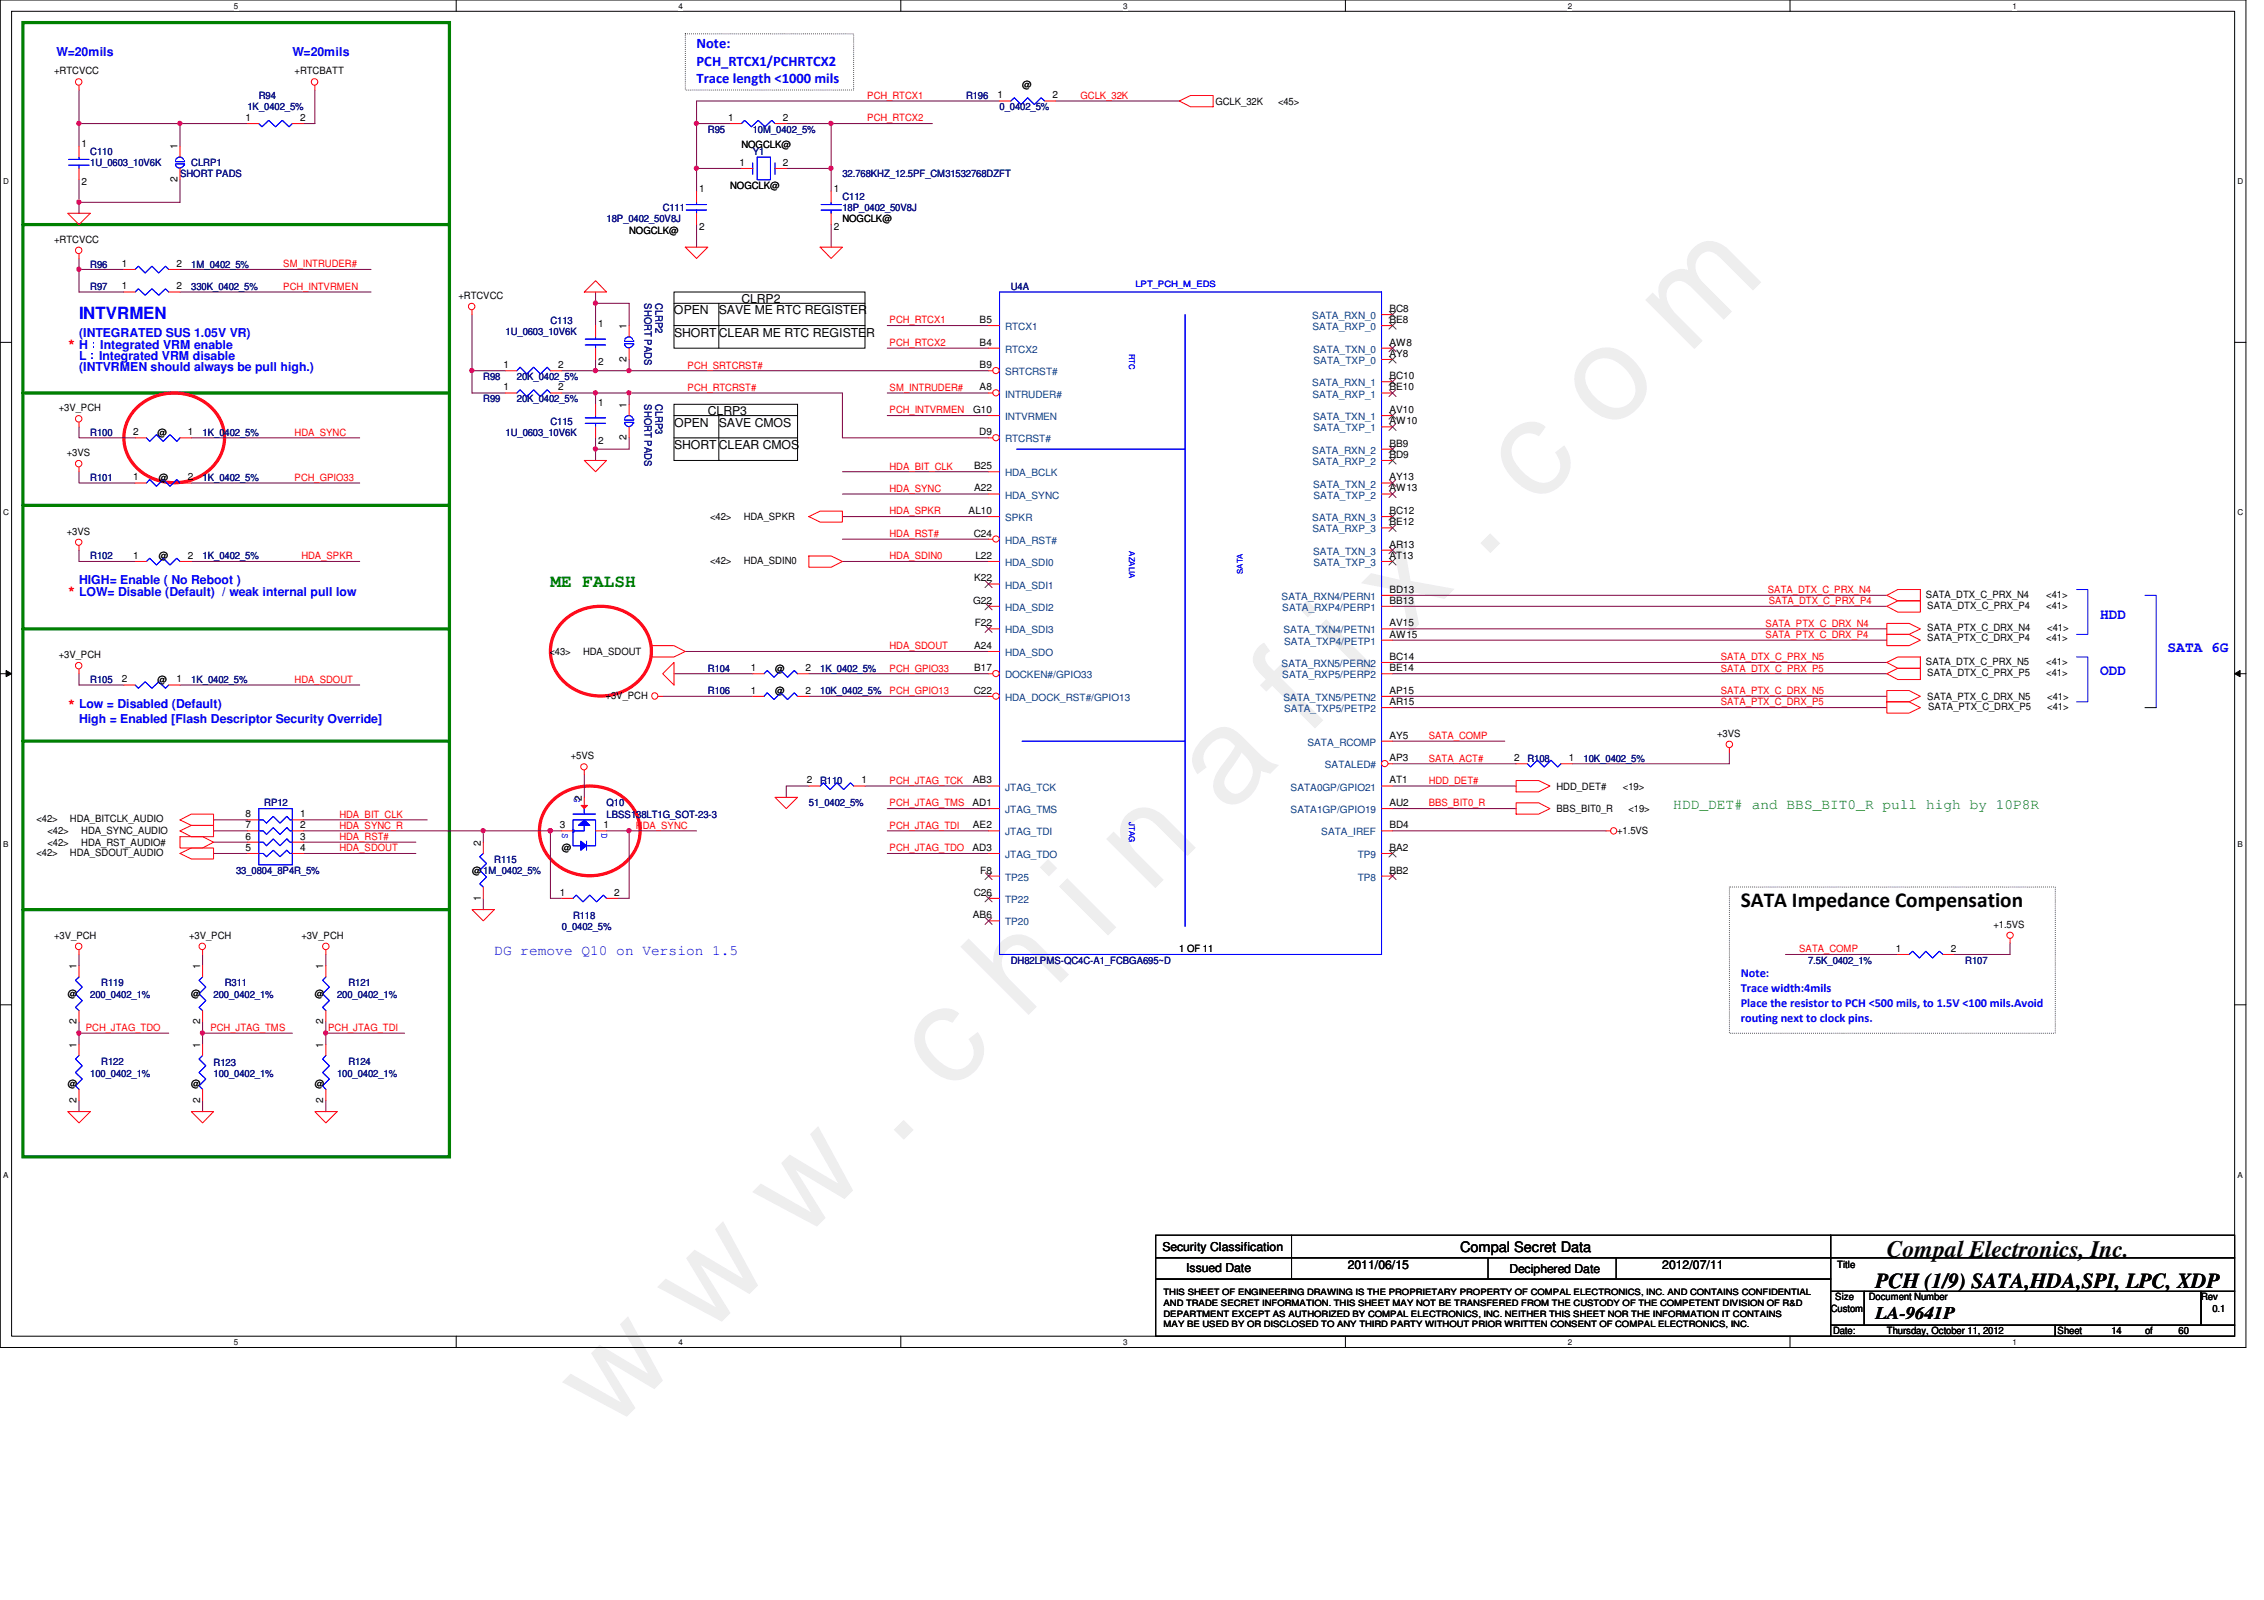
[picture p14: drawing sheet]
<svg xmlns="http://www.w3.org/2000/svg" width="297mm" height="210mm" viewBox="0 0 297 210" stroke-linecap="round" stroke-linejoin="round" font-family="sans-serif">
<defs><g id="words">
<text font-size="17.6" fill="#f0f" x="80.1" y="188" transform="rotate(-45 80.1 188)">w w w . c h i n a f i x . c o m</text>
<text font-size="3.1" x="247.6" y="164.8">Compal Electronics, Inc.</text>
<g font-size="2.8">
<text x="228.4" y="119">SATA Impedance Compensation</text>
<text x="246.1" y="169">PCH (1/9) SATA,HDA,SPI, LPC, XDP</text>
</g>
<text font-size="2.3" fill="#008000" x="72.2" y="77">ME FALSH</text>
<text font-size="2.3" x="246.1" y="173">LA-9641P</text>
<text font-size="2.2" fill="#00f" x="10.4" y="41.9">INTVRMEN</text>
<g font-size="1.9" fill="#00f">
<text x="91.4" y="6.3">Note:</text>
<text x="91.4" y="8.6">PCH_RTCX1/PCHRTCX2</text>
<text x="91.4" y="10.9">Trace length &lt;1000 mils</text>
<text x="275.5" y="81.2">HDD</text>
<text x="275.5" y="88.5">ODD</text>
<text x="284.4" y="85.6">SATA 6G</text>
<text x="64.9" y="125.2">DG remove Q10 on Version 1.5</text>
</g>
<text font-size="1.9" fill="#008000" x="219.5" y="106.1">HDD_DET# and BBS_BIT0_R pull high by 10P8R</text>
<text font-size="1.9" x="191.6" y="164.2">Compal Secret Data</text>
<g font-size="1.6" fill="#00f">
<text x="7.4" y="7.4">W=20mils</text>
<text x="38.4" y="7.4">W=20mils</text>
<text x="10.4" y="47.2">L：Integrated VRM disable</text>
<text x="10.4" y="44.2">(INTEGRATED SUS 1.05V VR)</text>
<text x="10.4" y="48.7">(INTVRMEN should always be pull high.)</text>
<text x="10.4" y="76.7">HIGH= Enable ( No Reboot )</text>
<text x="10.4" y="94.8">High = Enabled [Flash Descriptor Security Override]</text>
<text x="228.4" y="128.2">Note:</text>
<text x="228.4" y="130.2">Trace width:4mils</text>
<text x="228.4" y="132.1">Place the resistor to PCH &lt;500 mils, to 1.5V &lt;100 mils.Avoid</text>
<text x="228.4" y="134.1">routing next to clock pins.</text>
</g>
<g font-size="1.6">
<text x="88.4" y="41.2">OPEN</text>
<text x="94.3" y="41.2">SAVE ME RTC REGISTER</text>
<text x="97.3" y="39.8">CLRP2</text>
<text x="88.4" y="44.2">SHORT CLEAR ME RTC REGISTER</text>
<text x="88.4" y="56">OPEN</text>
<text x="88.4" y="58.9">SHORT CLEAR CMOS</text>
<text x="92.9" y="54.5">CLRP3</text>
<text x="94.3" y="56">SAVE CMOS</text>
<text x="152.5" y="164.1">Security Classification</text>
<text x="155.6" y="166.9">Issued Date</text>
<text x="176.8" y="166.5">2011/06/15</text>
<text x="198" y="167">Deciphered Date</text>
<text x="218.1" y="166.5">2012/07/11</text>
</g>
<g font-size="1.6" fill="#f00">
<text x="8.9" y="45.6">* H：Integrated VRM enable</text>
<text x="8.9" y="78">* LOW= Disable (Default) / weak internal pull low</text>
<text x="8.9" y="92.7">* Low = Disabled (Default)</text>
</g>
<g font-size="1.3">
<text x="7.1" y="9.7">+RTCVCC</text>
<text x="38.6" y="9.7">+RTCBATT</text>
<text x="134.1" y="11.5">@</text>
<text x="32.2" y="15.9">1</text>
<text x="39.4" y="15.9">2</text>
<text x="95.5" y="15.9">1</text>
<text x="102.7" y="15.9">2</text>
<text x="130.9" y="12.9">1</text>
<text x="138.1" y="12.9">2</text>
<text x="159.5" y="13.7">GCLK_32K</text>
<text x="167.7" y="13.7">&lt;45&gt;</text>
<text x="10.7" y="19.3">1</text>
<text x="23.3" y="23.9" transform="rotate(-90 23.3 23.9)">2</text>
<text x="23.3" y="19.6" transform="rotate(-90 23.3 19.6)">1</text>
<text x="97" y="21.8">1</text>
<text x="97.3" y="19.5">NOGCLK@</text>
<text x="102.7" y="21.8">2</text>
<text x="10.7" y="24.3">2</text>
<text x="91.7" y="25.2">1</text>
<text x="95.8" y="24.8">NOGCLK@</text>
<text x="109.4" y="25.2">1</text>
<text x="110.5" y="29.2">NOGCLK@</text>
<text x="7.1" y="31.8">+RTCVCC</text>
<text x="16" y="35">1</text>
<text x="23.2" y="35">2</text>
<text x="82.5" y="30.6">NOGCLK@</text>
<text x="91.7" y="30.2">2</text>
<text x="109.4" y="30.2">2</text>
<text x="16" y="38">1</text>
<text x="23.2" y="38">2</text>
<text x="60.2" y="39.2">+RTCVCC</text>
<text x="182.3" y="40.9">BC8</text>
<text x="78.5" y="42.9">1</text>
<text x="78.5" y="47.9">2</text>
<text x="82.2" y="47.5" transform="rotate(-90 82.2 47.5)">2</text>
<text x="82.2" y="43.2" transform="rotate(-90 82.2 43.2)">1</text>
<text x="128.5" y="42.4">B5</text>
<text x="128.5" y="45.3">B4</text>
<text x="182.3" y="46.8">AY8</text>
<text x="182.3" y="45.3">AW8</text>
<text x="182.3" y="42.4">BE8</text>
<text x="7.7" y="53.9">+3V_PCH</text>
<text x="66.1" y="51.2">1</text>
<text x="66.1" y="48.3">1</text>
<text x="73.2" y="51.2">2</text>
<text x="73.2" y="48.3">2</text>
<text x="78.5" y="53.2">1</text>
<text x="82.2" y="53.5" transform="rotate(-90 82.2 53.5)">1</text>
<text x="128.5" y="51.2">A8</text>
<text x="128.5" y="48.3">B9</text>
<text x="182.3" y="51.2">BE10</text>
<text x="182.3" y="49.7">BC10</text>
<text x="8.8" y="59.8">+3VS</text>
<text x="17.5" y="57.1">2</text>
<text x="20.7" y="57.2">@</text>
<text x="24.6" y="57.1">1</text>
<text x="78.5" y="58.2">2</text>
<text x="82.2" y="57.8" transform="rotate(-90 82.2 57.8)">2</text>
<text x="127.7" y="54.2">G10</text>
<text x="128.5" y="57.1">D9</text>
<text x="182.3" y="55.7">AW10</text>
<text x="182.3" y="54.2">AV10</text>
<text x="182.3" y="58.6">BB9</text>
<text x="17.5" y="63">1</text>
<text x="20.8" y="63.1">@</text>
<text x="24.6" y="63">2</text>
<text x="127.8" y="64.5">A22</text>
<text x="127.8" y="61.6">B25</text>
<text x="182.3" y="64.5">AW13</text>
<text x="182.3" y="63">AY13</text>
<text x="182.3" y="60.1">BD9</text>
<text x="8.8" y="70.1">+3VS</text>
<text x="93.2" y="68.2">&lt;42&gt;</text>
<text x="97.6" y="68.2">HDA_SPKR</text>
<text x="127.1" y="67.4">AL10</text>
<text x="127.8" y="70.4">C24</text>
<text x="182.3" y="71.8">AR13</text>
<text x="182.3" y="68.9">BE12</text>
<text x="182.3" y="67.4">BC12</text>
<text x="17.5" y="73.3">1</text>
<text x="20.8" y="73.4">@</text>
<text x="24.6" y="73.3">2</text>
<text x="93.2" y="74">&lt;42&gt;</text>
<text x="97.6" y="74">HDA_SDIN0</text>
<text x="127.8" y="76.3">K22</text>
<text x="128" y="73.3">L22</text>
<text x="182.3" y="77.8">BD13</text>
<text x="182.3" y="73.3">AT13</text>
<text x="127.7" y="79.2">G22</text>
<text x="127.9" y="82.2">F22</text>
<text x="182.3" y="79.2">BB13</text>
<text x="182.3" y="83.7">AW15</text>
<text x="182.3" y="82.2">AV15</text>
<text x="252.7" y="78.4">SATA_DTX_C_PRX_N4</text>
<text x="252.9" y="79.9">SATA_DTX_C_PRX_P4</text>
<text x="252.9" y="82.8">SATA_PTX_C_DRX_N4</text>
<text x="268.5" y="79.9">&lt;41&gt;</text>
<text x="268.5" y="78.4">&lt;41&gt;</text>
<text x="268.6" y="82.8">&lt;41&gt;</text>
<text x="7.7" y="86.4">+3V_PCH</text>
<text x="16" y="89.5">2</text>
<text x="20.7" y="89.6">@</text>
<text x="23.2" y="89.5">1</text>
<text x="72.1" y="85.9">&lt;43&gt;</text>
<text x="76.5" y="85.9">HDA_SDOUT</text>
<text x="98.5" y="88.1">1</text>
<text x="101.7" y="88.1">@</text>
<text x="105.7" y="88.1">2</text>
<text x="127.8" y="85.1">A24</text>
<text x="127.8" y="88.1">B17</text>
<text x="182.3" y="88.1">BE14</text>
<text x="182.3" y="86.6">BC14</text>
<text x="252.7" y="87.2">SATA_DTX_C_PRX_N5</text>
<text x="252.9" y="88.7">SATA_DTX_C_PRX_P5</text>
<text x="252.9" y="84.1">SATA_PTX_C_DRX_P4</text>
<text x="268.5" y="88.7">&lt;41&gt;</text>
<text x="268.5" y="84.1">&lt;41&gt;</text>
<text x="268.5" y="87.2">&lt;41&gt;</text>
<text x="79.5" y="91.7">+3V_PCH</text>
<text x="98.5" y="91">1</text>
<text x="101.7" y="91.1">@</text>
<text x="105.7" y="91">2</text>
<text x="127.8" y="91">C22</text>
<text x="182.3" y="92.5">AR15</text>
<text x="182.3" y="91">AP15</text>
<text x="252.9" y="91.8">SATA_PTX_C_DRX_N5</text>
<text x="253" y="93.1">SATA_PTX_C_DRX_P5</text>
<text x="268.6" y="93.1">&lt;41&gt;</text>
<text x="268.6" y="91.8">&lt;41&gt;</text>
<text x="74.9" y="99.6">+5VS</text>
<text x="182.3" y="96.9">AY5</text>
<text x="182.3" y="99.9">AP3</text>
<text x="198.7" y="99.9">2</text>
<text x="205.8" y="99.9">1</text>
<text x="225.3" y="96.6">+3VS</text>
<text x="4.8" y="107.9">&lt;42&gt;</text>
<text x="9.2" y="107.9">HDA_BITCLK_AUDIO</text>
<text x="32.2" y="107.2">8</text>
<text x="39.4" y="107.2">1</text>
<text x="76.3" y="105.1" transform="rotate(-90 76.3 105.1)">2</text>
<text x="105.9" y="102.8">2</text>
<text x="113" y="102.8">1</text>
<text x="127.6" y="105.7">AD1</text>
<text x="127.6" y="102.8">AB3</text>
<text x="182.3" y="102.8">AT1</text>
<text x="182.3" y="105.7">AU2</text>
<text x="204.2" y="103.6">HDD_DET#</text>
<text x="204.2" y="106.5">BBS_BIT0_R</text>
<text x="212.9" y="103.6">&lt;19&gt;</text>
<text x="213.7" y="106.5">&lt;19&gt;</text>
<text x="4.8" y="112.3">&lt;42&gt;</text>
<text x="6.2" y="109.3">&lt;42&gt;</text>
<text x="6.2" y="111">&lt;42&gt;</text>
<text x="9.2" y="112.3">HDA_SDOUT_AUDIO</text>
<text x="10.7" y="109.3">HDA_SYNC_AUDIO</text>
<text x="10.7" y="111">HDA_RST_AUDIO#</text>
<text x="32.2" y="108.7">7</text>
<text x="32.2" y="110.2">6</text>
<text x="32.2" y="111.6">5</text>
<text x="39.4" y="108.7">2</text>
<text x="39.4" y="110.2">3</text>
<text x="39.4" y="111.6">4</text>
<text x="63.1" y="111" transform="rotate(-90 63.1 111)">2</text>
<text x="73.4" y="108.7">3</text>
<text x="73.7" y="111.7">@</text>
<text x="79.2" y="108.7">1</text>
<text x="127.6" y="111.6">AD3</text>
<text x="127.6" y="108.7">AE2</text>
<text x="182.3" y="108.7">BD4</text>
<text x="182.3" y="111.6">BA2</text>
<text x="212.2" y="109.3">+1.5VS</text>
<text x="61.9" y="114.6">@1M_0402_5%</text>
<text x="63.1" y="118.2" transform="rotate(-90 63.1 118.2)">1</text>
<text x="73.4" y="117.5">1</text>
<text x="80.6" y="117.5">2</text>
<text x="127.8" y="117.5">C26</text>
<text x="128.6" y="114.6">F8</text>
<text x="182.3" y="114.6">BB2</text>
<text x="7.1" y="123.2">+3V_PCH</text>
<text x="24.8" y="123.2">+3V_PCH</text>
<text x="39.5" y="123.2">+3V_PCH</text>
<text x="127.6" y="120.5">AB6</text>
<text x="154.7" y="124.9">1 OF 11</text>
<text x="248.7" y="124.9">1</text>
<text x="255.9" y="124.9">2</text>
<text x="261.5" y="121.7">+1.5VS</text>
<text x="8.9" y="130.9">@</text>
<text x="10" y="127.2" transform="rotate(-90 10 127.2)">1</text>
<text x="25.1" y="130.9">@</text>
<text x="26.2" y="127.2" transform="rotate(-90 26.2 127.2)">1</text>
<text x="41.3" y="130.9">@</text>
<text x="42.4" y="127.2" transform="rotate(-90 42.4 127.2)">1</text>
<text x="10" y="137.5" transform="rotate(-90 10 137.5)">1</text>
<text x="10" y="134.4" transform="rotate(-90 10 134.4)">2</text>
<text x="26.2" y="137.5" transform="rotate(-90 26.2 137.5)">1</text>
<text x="26.2" y="134.4" transform="rotate(-90 26.2 134.4)">2</text>
<text x="42.4" y="137.5" transform="rotate(-90 42.4 137.5)">1</text>
<text x="42.4" y="134.4" transform="rotate(-90 42.4 134.4)">2</text>
<text x="8.9" y="142.6">@</text>
<text x="25.1" y="142.6">@</text>
<text x="41.3" y="142.6">@</text>
<text x="10" y="144.7" transform="rotate(-90 10 144.7)">2</text>
<text x="26.2" y="144.7" transform="rotate(-90 26.2 144.7)">2</text>
<text x="42.4" y="144.7" transform="rotate(-90 42.4 144.7)">2</text>
<text x="241" y="166.3">Title</text>
<text x="240.2" y="172.1">Custom</text>
<text x="240.8" y="170.6">Size</text>
<text x="245.2" y="170.6">Document Number</text>
<text x="288.8" y="170.6">Rev</text>
<text x="290.3" y="172.1">0.1</text>
<text x="240.5" y="175">Date:</text>
<text x="247.6" y="175">Thursday, October 11, 2012</text>
<text x="270" y="175">Sheet</text>
<text x="277" y="175">14</text>
<text x="281.4" y="175">of</text>
<text x="285.8" y="175">60</text>
</g>
<g font-size="1.3" fill="#000080">
<text x="32.5" y="14.4">1K_0402_5%</text>
<text x="33.9" y="13">R94</text>
<text x="92.9" y="17.4">R95</text>
<text x="98.8" y="17.4">10M_0402_5%</text>
<text x="126.7" y="13">R196</text>
<text x="131.1" y="14.4">0_0402_5%</text>
<text x="11.9" y="20.4">C110</text>
<text x="11.9" y="21.8">1U_0603_10V6K</text>
<text x="23.6" y="23.3">SHORT PADS</text>
<text x="25.1" y="21.8">CLRP1</text>
<text x="98.8" y="20.4">Y1</text>
<text x="110.5" y="23.3">32.768KHZ_12.5PF_CM31532768DZFT</text>
<text x="79.6" y="29.2">18P_0402_50V8J</text>
<text x="86.9" y="27.7">C111</text>
<text x="110.5" y="26.2">C112</text>
<text x="110.5" y="27.7">18P_0402_50V8J</text>
<text x="11.9" y="35.1">R96</text>
<text x="25.1" y="35.1">1M_0402_5%</text>
<text x="11.9" y="38">R97</text>
<text x="25.1" y="38">330K_0402_5%</text>
<text x="84.6" y="39.8" transform="rotate(90 84.6 39.8)">SHORT PADS</text>
<text x="86" y="39.8" transform="rotate(90 86 39.8)">CLRP2</text>
<text x="132.6" y="38">U4A</text>
<text x="66.3" y="43.9">1U_0603_10V6K</text>
<text x="72.2" y="42.5">C113</text>
<text x="63.4" y="52.7">R99</text>
<text x="63.4" y="49.8">R98</text>
<text x="67.8" y="52.7">20K_0402_5%</text>
<text x="67.8" y="49.8">20K_0402_5%</text>
<text x="84.6" y="53" transform="rotate(90 84.6 53)">SHORT PADS</text>
<text x="86" y="53" transform="rotate(90 86 53)">CLRP3</text>
<text x="11.9" y="57.2">R100</text>
<text x="26.6" y="57.2">1K_0402_5%</text>
<text x="66.3" y="57.2">1U_0603_10V6K</text>
<text x="72.2" y="55.7">C115</text>
<text x="11.9" y="63.1">R101</text>
<text x="26.6" y="63.1">1K_0402_5%</text>
<text x="11.9" y="73.4">R102</text>
<text x="26.6" y="73.4">1K_0402_5%</text>
<text x="11.9" y="89.6">R105</text>
<text x="25.1" y="89.6">1K_0402_5%</text>
<text x="92.9" y="88.1">R104</text>
<text x="107.6" y="88.1">1K_0402_5%</text>
<text x="92.9" y="91.1">R106</text>
<text x="107.6" y="91.1">10K_0402_5%</text>
<text x="200.4" y="99.9">R108</text>
<text x="207.8" y="99.9">10K_0402_5%</text>
<text x="34.7" y="105.8">RP12</text>
<text x="79.6" y="105.8">Q10</text>
<text x="79.6" y="107.3">LBSS138LT1G_SOT-23-3</text>
<text x="106.1" y="105.8">51_0402_5%</text>
<text x="107.6" y="102.8">R110</text>
<text x="64.9" y="113.2">R115</text>
<text x="31" y="114.6">33_0804_8P4R_5%</text>
<text x="73.7" y="122">0_0402_5%</text>
<text x="75.2" y="120.5">R118</text>
<text x="11.8" y="131">200_0402_1%</text>
<text x="13.3" y="129.4">R119</text>
<text x="28" y="131">200_0402_1%</text>
<text x="29.5" y="129.4">R311</text>
<text x="44.2" y="131">200_0402_1%</text>
<text x="45.7" y="129.4">R121</text>
<text x="132.6" y="126.4">DH82LPMS-QC4C-A1_FCBGA695~D</text>
<text x="237.2" y="126.4">7.5K_0402_1%</text>
<text x="257.8" y="126.4">R107</text>
<text x="11.8" y="141.3">100_0402_1%</text>
<text x="13.3" y="139.7">R122</text>
<text x="28" y="139.8">R123</text>
<text x="28" y="141.3">100_0402_1%</text>
<text x="44.2" y="141.3">100_0402_1%</text>
<text x="45.7" y="139.7">R124</text>
</g>
<g font-size="1.3" fill="#f00">
<text x="113.8" y="13">PCH_RTCX1</text>
<text x="113.8" y="15.9">PCH_RTCX2</text>
<text x="141.8" y="13">GCLK_32K</text>
<text x="37.2" y="35.1">SM_INTRUDER#</text>
<text x="37.2" y="38">PCH_INTVRMEN</text>
<text x="116.7" y="45.4">PCH_RTCX2</text>
<text x="116.7" y="42.4">PCH_RTCX1</text>
<text x="90.2" y="48.3">PCH_SRTCRST#</text>
<text x="90.2" y="51.3">PCH_RTCRST#</text>
<text x="116.7" y="51.3">SM_INTRUDER#</text>
<text x="38.6" y="57.1">HDA_SYNC</text>
<text x="116.7" y="54.2">PCH_INTVRMEN</text>
<text x="38.6" y="63.1">PCH_GPIO33</text>
<text x="116.7" y="61.6">HDA_BIT_CLK</text>
<text x="116.7" y="64.5">HDA_SYNC</text>
<text x="116.7" y="70.4">HDA_RST#</text>
<text x="116.7" y="67.5">HDA_SPKR</text>
<text x="39.5" y="73.4">HDA_SPKR</text>
<text x="116.7" y="73.4">HDA_SDIN0</text>
<text x="231.9" y="77.8">SATA_DTX_C_PRX_N4</text>
<text x="231.6" y="83.7">SATA_PTX_C_DRX_P4</text>
<text x="231.6" y="82.2">SATA_PTX_C_DRX_N4</text>
<text x="232.1" y="79.2">SATA_DTX_C_PRX_P4</text>
<text x="38.6" y="89.6">HDA_SDOUT</text>
<text x="116.7" y="85.2">HDA_SDOUT</text>
<text x="116.7" y="88.1">PCH_GPIO33</text>
<text x="225.8" y="88.1">SATA_DTX_C_PRX_P5</text>
<text x="225.8" y="86.6">SATA_DTX_C_PRX_N5</text>
<text x="116.7" y="91.1">PCH_GPIO13</text>
<text x="225.8" y="92.5">SATA_PTX_C_DRX_P5</text>
<text x="225.8" y="91.1">SATA_PTX_C_DRX_N5</text>
<text x="187.4" y="96.9">SATA_COMP</text>
<text x="187.4" y="99.9">SATA_ACT#</text>
<text x="44.5" y="107.3">HDA_BIT_CLK</text>
<text x="116.7" y="102.8">PCH_JTAG_TCK</text>
<text x="116.7" y="105.8">PCH_JTAG_TMS</text>
<text x="187.4" y="105.8">BBS_BIT0_R</text>
<text x="187.4" y="102.8">HDD_DET#</text>
<text x="44.5" y="110.2">HDA_RST#</text>
<text x="44.5" y="111.7">HDA_SDOUT</text>
<text x="44.5" y="108.7">HDA_SYNC_R</text>
<text x="83.4" y="108.7">HDA_SYNC</text>
<text x="116.7" y="111.7">PCH_JTAG_TDO</text>
<text x="116.7" y="108.7">PCH_JTAG_TDI</text>
<text x="236" y="124.9">SATA_COMP</text>
<text x="11.3" y="135.3">PCH_JTAG_TDO</text>
<text x="27.6" y="135.3">PCH_JTAG_TMS</text>
<text x="43" y="135.3">PCH_JTAG_TDI</text>
</g>
<g font-size="1.3" fill="#004080">
<text x="172.2" y="41.9">SATA_RXN_0</text>
<text x="131.9" y="43.3">RTCX1</text>
<text x="131.9" y="46.3">RTCX2</text>
<text x="172.2" y="43.3">SATA_RXP_0</text>
<text x="172.3" y="46.3">SATA_TXN_0</text>
<text x="172.3" y="47.8">SATA_TXP_0</text>
<text x="131.9" y="52.2">INTRUDER#</text>
<text x="131.9" y="49.2">SRTCRST#</text>
<text x="172.2" y="50.7">SATA_RXN_1</text>
<text x="172.2" y="52.2">SATA_RXP_1</text>
<text x="131.9" y="58">RTCRST#</text>
<text x="131.9" y="55.1">INTVRMEN</text>
<text x="172.2" y="59.5">SATA_RXN_2</text>
<text x="172.3" y="55.1">SATA_TXN_1</text>
<text x="172.3" y="56.6">SATA_TXP_1</text>
<text x="131.9" y="65.4">HDA_SYNC</text>
<text x="131.9" y="62.5">HDA_BCLK</text>
<text x="172.2" y="61">SATA_RXP_2</text>
<text x="172.3" y="64">SATA_TXN_2</text>
<text x="172.3" y="65.4">SATA_TXP_2</text>
<text x="131.9" y="71.3">HDA_RST#</text>
<text x="131.9" y="68.4">SPKR</text>
<text x="172.2" y="68.4">SATA_RXN_3</text>
<text x="172.2" y="69.8">SATA_RXP_3</text>
<text x="131.9" y="77.2">HDA_SDI1</text>
<text x="131.9" y="74.3">HDA_SDI0</text>
<text x="172.3" y="72.8">SATA_TXN_3</text>
<text x="172.3" y="74.3">SATA_TXP_3</text>
<text x="131.9" y="80.1">HDA_SDI2</text>
<text x="131.9" y="83.1">HDA_SDI3</text>
<text x="168.1" y="78.7">SATA_RXN4/PERN1</text>
<text x="168.2" y="80.1">SATA_RXP4/PERP1</text>
<text x="168.4" y="83.1">SATA_TXN4/PETN1</text>
<text x="131.9" y="86.1">HDA_SDO</text>
<text x="131.9" y="89">DOCKEN#/GPIO33</text>
<text x="168.1" y="87.5">SATA_RXN5/PERN2</text>
<text x="168.2" y="89">SATA_RXP5/PERP2</text>
<text x="168.5" y="84.6">SATA_TXP4/PETP1</text>
<text x="131.9" y="91.9">HDA_DOCK_RST#/GPIO13</text>
<text x="168.4" y="91.9">SATA_TXN5/PETN2</text>
<text x="168.5" y="93.4">SATA_TXP5/PETP2</text>
<text x="171.5" y="97.8">SATA_RCOMP</text>
<text x="173.8" y="100.8">SATALED#</text>
<text x="131.9" y="106.7">JTAG_TMS</text>
<text x="131.9" y="103.7">JTAG_TCK</text>
<text x="169.3" y="103.7">SATA0GP/GPIO21</text>
<text x="169.3" y="106.7">SATA1GP/GPIO19</text>
<text x="131.9" y="109.6">JTAG_TDI</text>
<text x="131.9" y="112.6">JTAG_TDO</text>
<text x="173.4" y="109.6">SATA_IREF</text>
<text x="178.1" y="112.6">TP9</text>
<text x="131.9" y="115.5">TP25</text>
<text x="131.9" y="118.4">TP22</text>
<text x="178.1" y="115.5">TP8</text>
<text x="131.9" y="121.4">TP20</text>
</g>
<g font-size="1.3" fill="#00f">
<text x="75.4" y="104.6" transform="rotate(90 75.4 104.6)">G</text>
<text x="73.7" y="109.3" transform="rotate(90 73.7 109.3)">S</text>
<text x="78.9" y="109.3" transform="rotate(90 78.9 109.3)">D</text>
</g>
<g font-size="1.1">
<text x="30.7" y="1.1">5</text>
<text x="89" y="1.1">4</text>
<text x="147.4" y="1.1">3</text>
<text x="205.7" y="1.1">2</text>
<text x="264" y="1.1">1</text>
<text x=".4" y="24.2">D</text>
<text x="293.6" y="24.2">D</text>
<text x=".4" y="67.6">C</text>
<text x="293.6" y="67.6">C</text>
<text x=".4" y="111.1">B</text>
<text x="293.6" y="111.1">B</text>
<text x=".4" y="154.5">A</text>
<text x="293.6" y="154.5">A</text>
<text x="152.7" y="172.7">DEPARTMENT EXCEPT AS AUTHORIZED BY COMPAL ELECTRONICS, INC. NEITHER THIS SHEET NOR THE INFORMATION IT CONTAINS</text>
<text x="152.7" y="169.9">THIS SHEET OF ENGINEERING DRAWING IS THE PROPRIETARY PROPERTY OF COMPAL ELECTRONICS, INC. AND CONTAINS CONFIDENTIAL</text>
<text x="152.7" y="171.3">AND TRADE SECRET INFORMATION. THIS SHEET MAY NOT BE TRANSFERED FROM THE CUSTODY OF THE COMPETENT DIVISION OF R&amp;D</text>
<text x="30.7" y="176.4">5</text>
<text x="89" y="176.4">4</text>
<text x="147.4" y="176.4">3</text>
<text x="152.6" y="174.1">MAY BE USED BY OR DISCLOSED TO ANY THIRD PARTY WITHOUT PRIOR WRITTEN CONSENT OF COMPAL ELECTRONICS, INC.</text>
<text x="205.7" y="176.4">2</text>
<text x="264" y="176.4">1</text>
</g>
<text font-size="1.1" fill="#00f" x="149" y="37.6">LPT_PCH_M_EDS</text>
<g font-size="1" fill="#00f">
<text x="148.2" y="46.4" transform="rotate(90 148.2 46.4)">RTC</text>
<text x="148.2" y="72.3" transform="rotate(90 148.2 72.3)">AZALIA</text>
<text x="163.1" y="75.3" transform="rotate(-90 163.1 75.3)">SATA</text>
<text x="148.2" y="107.9" transform="rotate(90 148.2 107.9)">JTAG</text>
</g>
</g></defs>
<path d="M0 0h294.7v176.8h-294.7zM1.5 1.5h291.7v173.8h-291.7z" fill="none" stroke="#000" stroke-width=".13"/>
<g fill="#fff">
<path d="M30.7 .2h.6v1.2h-.6z"/>
<path d="M30.7 175.5h.6v1.1h-.6z"/>
</g>
<path d="M59.9 0v1.5M59.9 175.3v1.5" fill="none" stroke="#000" stroke-width=".13"/>
<path d="M89 .2h.6v1.2h-.6z" fill="#fff"/>
<path d="M118.2 0v1.5" fill="none" stroke="#000" stroke-width=".13"/>
<path d="M147.4 .2h.5v1.2h-.5z" fill="#fff"/>
<path d="M176.5 0v1.5" fill="none" stroke="#000" stroke-width=".13"/>
<path d="M205.7 .2h.6v1.2h-.6z" fill="#fff"/>
<path d="M234.9 0v1.5" fill="none" stroke="#000" stroke-width=".13"/>
<g fill="#fff">
<path d="M264 .2h.6v1.2h-.6z"/>
<path d="M264 175.5h.6v1.1h-.6z"/>
<path d="M.4 23.2h.8v1.2h-.8z"/>
<path d="M293.6 23.2h.7v1.2h-.7z"/>
<path d="M.4 66.6h.8v1.2h-.8z"/>
<path d="M293.6 66.6h.7v1.2h-.7z"/>
</g>
<path d="M0 44.9h1.5M293.2 44.9h1.5" fill="none" stroke="#000" stroke-width=".13"/>
<g fill="#fff">
<path d="M.4 110.1h.7v1.2h-.7z"/>
<path d="M293.6 110.1h.7v1.2h-.7z"/>
</g>
<path d="M0 88.4h1.5M.8 88l.7 .4-.7 .4zM293.2 88.4l.7-.4v.8zM293.2 88.4h1.5" fill="none" stroke="#000" stroke-width=".13"/>
<path d="M.8 88l.7 .4-.7 .4zM293.2 88.4l.7-.4v.8z" fill="#000"/>
<g fill="#fff">
<path d="M.4 153.5h.7v1.2h-.7z"/>
<path d="M293.6 153.5h.7v1.2h-.7z"/>
</g>
<path d="M281.4 92.8h1.5M0 131.8h1.5M293.2 131.8h1.5" fill="none" stroke="#000" stroke-width=".13"/>
<path d="M89.9 4.4h22.1v7.4h-22.1zM226.9 116.4h42.7v19.1h-42.7z" fill="none" stroke="#000" stroke-width=".13" stroke-dasharray="0 .3"/>
<path d="M3 3h56v148.8h-56zM3 29.5h56M3 51.6h56M3 66.3h56M3 82.5h56M3 97.2h56M3 119.3h56" fill="none" stroke="#008000" stroke-width=".42"/>
<path d="M272.4 77.3h1.5v5.9h-1.5M281.4 78.1h1.5v14.7M272.4 86.2h1.5v5.9h-1.5" fill="none" stroke="#00f" stroke-width=".13"/>
<path d="M18.2 53.3a7.1 7.1 0 0 1 10.5 1.4 5.6 5.6 0 0 1-2.8 8 6.9 6.9 0 0 1-9.3-3.4 5.4 5.4 0 0 1 1.6-6z" fill="none" stroke="#f00" stroke-width=".42"/>
<path d="M91.4 16.2h4.4M91.4 13.2h39.7M103.2 16.2h5.8M109 22.1v3" fill="none" stroke="#800040" stroke-width=".13"/>
<circle cx="109" cy="22.1" r=".29" fill="#f0f"/>
<circle cx="109" cy="22.1" r=".29" fill="none" stroke="#f0f" stroke-width=".13"/>
<path d="M91.4 13.2v3M91.4 22.1v3" fill="none" stroke="#800040" stroke-width=".13"/>
<circle cx="91.4" cy="22.1" r=".29" fill="#f0f"/>
<circle cx="91.4" cy="22.1" r=".29" fill="none" stroke="#f0f" stroke-width=".13"/>
<path d="M122.3 16.2h-13.3v5.9" fill="none" stroke="#800040" stroke-width=".13"/>
<circle cx="109" cy="16.2" r=".29" fill="#f0f"/>
<circle cx="109" cy="16.2" r=".29" fill="none" stroke="#f0f" stroke-width=".13"/>
<path d="M91.4 16.2v5.9M103.2 22.1h5.8" fill="none" stroke="#800040" stroke-width=".13"/>
<circle cx="91.4" cy="16.2" r=".29" fill="#f0f"/>
<circle cx="91.4" cy="16.2" r=".29" fill="none" stroke="#f0f" stroke-width=".13"/>
<path d="M91.4 22.1h5.9M61.9 48.6v3h4.4M61.9 41.3v7.3h4.4" fill="none" stroke="#800040" stroke-width=".13"/>
<circle cx="61.9" cy="48.6" r=".29" fill="#f0f"/>
<circle cx="61.9" cy="48.6" r=".29" fill="none" stroke="#f0f" stroke-width=".13"/>
<path d="M10.4 11.8v7.4M23.6 16.2h8.9M41.3 11.8v4.4h-1.5M10.4 23.6v2.9M82.5 48.6h47.2" fill="none" stroke="#800040" stroke-width=".13"/>
<circle cx="23.6" cy="16.2" r=".29" fill="#f0f"/>
<circle cx="23.6" cy="16.2" r=".29" fill="none" stroke="#f0f" stroke-width=".13"/>
<g fill="none" stroke="#800040" stroke-width=".13">
<path d="M10.4 35.3v3h5.9M23.6 38.3h25.1M10.4 56v1.4h7.3M25.1 57.4h22.1M10.4 72.2v1.5h7.3M25.1 73.7h22.1M10.4 88.4v1.5h5.9M23.6 89.9h23.6M89.9 85.5h39.8M28 110.5h4.5M28 112h4.5M28 107.6h4.5"/>
<path d="M28 109h4.5M39.8 110.5h14.8M39.8 112h14.8M39.8 107.6h16.2M63.4 117.9v1.4M72.2 109h-8.8v1.5"/>
</g>
<circle cx="63.4" cy="109" r=".29" fill="#f0f"/>
<circle cx="63.4" cy="109" r=".29" fill="none" stroke="#f0f" stroke-width=".13"/>
<path d="M10.4 135.5h11.7" fill="none" stroke="#800040" stroke-width=".13"/>
<circle cx="10.3" cy="135.5" r=".29" fill="#f0f"/>
<circle cx="10.3" cy="135.5" r=".29" fill="none" stroke="#f0f" stroke-width=".13"/>
<path d="M26.6 125.2v1.5M42.8 135.5h10.3" fill="none" stroke="#800040" stroke-width=".13"/>
<circle cx="42.7" cy="135.5" r=".29" fill="#f0f"/>
<circle cx="42.7" cy="135.5" r=".29" fill="none" stroke="#f0f" stroke-width=".13"/>
<path d="M10.4 135.5v1.5M10.4 125.2v1.5M26.6 135.5h11.7M42.8 134.1v1.4M26.6 144.4v1.4" fill="none" stroke="#800040" stroke-width=".13"/>
<circle cx="26.5" cy="135.5" r=".29" fill="#f0f"/>
<circle cx="26.5" cy="135.5" r=".29" fill="none" stroke="#f0f" stroke-width=".13"/>
<path d="M10.4 35.3h5.9M23.6 35.3h25.1M10.4 134.1v1.4M26.6 134.1v2.9M42.8 125.2v1.5M42.8 135.5v1.5M234.3 125.2h14.7M263.7 123.7v1.5h-7.3M10.4 144.4v1.4M42.8 144.4v1.4" fill="none" stroke="#800040" stroke-width=".13"/>
<circle cx="10.3" cy="35.3" r=".29" fill="#f0f"/>
<circle cx="10.3" cy="35.3" r=".29" fill="none" stroke="#f0f" stroke-width=".13"/>
<g fill="none" stroke="#800040" stroke-width=".13">
<path d="M10.4 16.2h13.2v3M138.5 13.2h16.2M10.4 33.9v1.4M10.4 61.9v1.5h7.3M25.1 63.4h22.1M182.7 79.5h64.9M182.7 78.1h64.9M182.7 92.8h64.9M182.7 91.4h64.9M182.7 88.4h64.9M182.7 86.9h64.9M182.7 84h64.9"/>
<path d="M182.7 82.5h64.9M39.8 109h23.6"/>
</g>
<circle cx="10.3" cy="16.2" r=".29" fill="#f0f"/>
<circle cx="10.3" cy="16.2" r=".29" fill="none" stroke="#f0f" stroke-width=".13"/>
<path d="M23.6 23.6v2.9h-13.2" fill="none" stroke="#800040" stroke-width=".13"/>
<circle cx="10.3" cy="26.5" r=".29" fill="#f0f"/>
<circle cx="10.3" cy="26.5" r=".29" fill="none" stroke="#f0f" stroke-width=".13"/>
<path d="M10.4 26.5v1.5" fill="none" stroke="#800040" stroke-width=".13"/>
<g fill="none" stroke="#f00" stroke-width=".13">
<path d="M10.4 11.2v.6M10.4 19.2v1.4M23.6 19.2v1.4M32.5 16.2h1.4M38.3 16.2h1.5M41.3 11.2v.6M95.8 16.2h1.5M101.7 16.2h1.5M131.1 13.2h1.5M137.1 13.2h1.4M154.7 13.2l1.5-.7h3v1.5h-3zM8.9 28h2.9l-1.4 1.5z"/>
<path d="M10.4 33.3v.6M10.4 22.1v1.5M16.3 38.3h1.4M16.3 35.3h1.4M22.1 38.3h1.5M22.1 35.3h1.5M23.6 22.1v1.5M97.3 22.1h1.5M101.7 22.1h1.5M10.4 55.4v.6M17.7 57.4h1.5M23.6 57.4h1.5"/>
<path d="M61.9 40.7v.6M66.3 51.6h1.5M66.3 48.6h1.5M10.4 71.6v.6M10.4 61.3v.6M17.7 63.4h1.5M17.7 73.7h1.5M23.6 63.4h1.5M23.6 73.7h1.5M247.6 79.5l1.4-.7h3v1.5h-3zM247.6 78.1l1.4-.8h3v1.5h-3zM10.4 87.8v.6"/>
<path d="M16.3 89.9h1.4M22.1 89.9h1.5M247.6 90.6h2.9l1.5 .8-1.5 .7h-2.9zM247.6 92.1h2.9l1.5 .7-1.5 .8h-2.9zM247.6 83.2h2.9l1.5 .8-1.5 .7h-2.9zM247.6 81.8h2.9l1.5 .7-1.5 .7h-2.9zM247.6 86.9l1.4-.7h3v1.5h-3zM247.6 88.4l1.4-.7h3v1.5h-3zM23.6 109l1.5-.7h2.9v1.5h-2.9zM23.6 112l1.5-.8h2.9v1.5h-2.9zM23.6 109.8h3l1.4 .7-1.4 .7h-3zM23.6 107.6l1.5-.8h2.9v1.5h-2.9z"/>
<path d="M32.5 107.6h1.4M32.5 109h1.4M32.5 110.5h1.4M32.5 112h1.4M38.3 107.6h1.5M38.3 109h1.5M38.3 110.5h1.5M38.3 112h1.5M61.9 119.3h2.9l-1.4 1.5zM63.4 116.4v1.5M63.4 110.5v1.5M10.4 124.6v.6"/>
<path d="M10.4 126.7v1.5M10.4 132.6v1.5M10.4 137v1.5M26.6 124.6v.6M26.6 137v1.5M26.6 126.7v1.5M26.6 132.6v1.5M42.8 124.6v.6M42.8 137v1.5M42.8 126.7v1.5M42.8 132.6v1.5M249 125.2h1.5"/>
<path d="M254.9 125.2h1.5M263.7 123.1v.6M8.9 145.8h2.9l-1.4 1.5zM10.4 142.9v1.5M25.1 145.8h2.9l-1.4 1.5zM26.6 142.9v1.5M41.3 145.8h2.9l-1.4 1.5zM42.8 142.9v1.5"/>
<circle cx="10.3" cy="10.7" r=".43"/>
<circle cx="41.3" cy="10.7" r=".43"/>
<circle cx="10.3" cy="32.8" r=".43"/>
<circle cx="10.3" cy="54.9" r=".43"/>
<circle cx="61.9" cy="40.2" r=".43"/>
<circle cx="10.3" cy="60.8" r=".43"/>
<circle cx="10.3" cy="71.1" r=".42"/>
<circle cx="10.3" cy="87.3" r=".43"/>
<circle cx="10.3" cy="124.2" r=".43"/>
<circle cx="26.5" cy="124.2" r=".43"/>
<circle cx="42.7" cy="124.2" r=".43"/>
<circle cx="263.7" cy="122.7" r=".42"/>
</g>
<path d="M151.6 162h88.6v3h-88.6zM151.6 165h88.6v2.8h-88.6zM151.6 167.8h88.6v7.5h-88.6zM240.2 162h53v3h-53zM240.2 165h53v4.4h-53zM240.2 169.4h4.4v4.5h-4.4zM240.2 173.9h29.4v1.4h-29.4zM244.6 169.4h44.2v4.5h-44.2zM269.6 173.9h23.6v1.4h-23.6zM288.8 169.4h4.4v4.5h-4.4z" fill="none" stroke="#000" stroke-width=".13"/>
<g fill="none" stroke="#00f" stroke-width=".13">
<path d="M33.9 16.2l.5 .4 .9-.8 .8 .8 .9-.8 .9 .8 .4-.4M97.3 16.2l.4-.4 .9 .8 .9-.8 .9 .8 .9-.8 .4 .4M132.6 13.2l.5-.4 .9 .9 .8-.9 .9 .9 .9-.9 .5 .4M9 21.7h2.7M9 20.9h2.7M10.4 20.6v.3M10.4 21.7v.4M17.7 38.3l.5-.4 .8 .8 .9-.8 .9 .8 .9-.8 .4 .4M17.7 35.3l.5-.4 .8 .9 .9-.9 .9 .9 .9-.9 .4 .4M23 21.6a.57 .57 0 0 0 .6 .5 .57 .57 0 0 0 .5-.5M23.1 20.9a.57 .57 0 0 1 .5-.3 .57 .57 0 0 1 .5 .4M24.2 21.1v.1h-1.2v-.1"/>
<path d="M24.2 21.7v-.2h-1.2v.2M98.8 21.4v1.5M99.3 20.6h1.8v3h-1.8zM101.7 21.4v1.5M131.1 38.3h50.2v86.9h-50.2zM19.2 57.4l.4 .5 .9-.9 .9 .9 .9-.9 .9 .9 .4-.5M155.5 41.3v80.2M19.2 63.4l.4-.5 .9 .9 .9-.9 .9 .9 .9-.9 .4 .5M19.2 73.7l.4-.5 .9 .9 .9-.9 .9 .9 .9-.9 .4 .5M17.7 89.9l.5 .4 .8-.9 .9 .9 .9-.9 .9 .9 .4-.4M33.9 106.1h4.4v7.3h-4.4zM33.9 109h.6l.5 .5 .9-.9 .8 .9 .9-.9 .5 .4h.2"/>
<path d="M37.6 107.1l.2 .2M37.6 108.6l.2 .1M37.6 110.1l.2 .1M38.3 112h-.2l-.5-.5-.9 .9-.8-.9-.9 .9-.5-.4h-.6M38.3 107.6h-.2l-.5-.5-.9 .9-.8-.9-.9 .9-.5-.4h-.6M38.3 110.5h-.2l-.5-.4-.9 .9-.8-.9-.9 .9-.5-.5h-.6M63.4 112l-.5 .4 .9 .9-.9 .9 .9 .9-.9 .8 .5 .5M10.4 128.2l-.5 .4 .9 .9-.9 .9 .9 .9-.9 .9 .5 .4M10.4 138.5l-.5 .4 .9 .9-.9 .9 .9 .9-.9 .8 .5 .5M26.6 138.5l-.5 .4 .9 .9-.9 .9 .9 .9-.9 .8 .5 .5M26.6 128.2l-.5 .4 .9 .9-.9 .9 .9 .9-.9 .9 .5 .4M42.8 138.5l-.5 .4 .9 .9-.9 .9 .9 .9-.9 .8 .5 .5"/>
<path d="M42.8 128.2l-.5 .4 .9 .9-.9 .9 .9 .9-.9 .9 .5 .4M250.5 125.2l.4-.4 .9 .9 .9-.9 .9 .9 .9-.9 .4 .4"/>
</g>
<circle cx="109" cy="22.1" r=".29" fill="#f0f"/>
<circle cx="109" cy="22.1" r=".29" fill="none" stroke="#f0f" stroke-width=".13"/>
<circle cx="91.4" cy="22.1" r=".29" fill="#f0f"/>
<circle cx="91.4" cy="22.1" r=".29" fill="none" stroke="#f0f" stroke-width=".13"/>
<circle cx="109" cy="16.2" r=".29" fill="#f0f"/>
<circle cx="109" cy="16.2" r=".29" fill="none" stroke="#f0f" stroke-width=".13"/>
<circle cx="91.4" cy="16.2" r=".29" fill="#f0f"/>
<circle cx="91.4" cy="16.2" r=".29" fill="none" stroke="#f0f" stroke-width=".13"/>
<circle cx="61.9" cy="48.6" r=".29" fill="#f0f"/>
<circle cx="61.9" cy="48.6" r=".29" fill="none" stroke="#f0f" stroke-width=".13"/>
<circle cx="23.6" cy="16.2" r=".29" fill="#f0f"/>
<circle cx="23.6" cy="16.2" r=".29" fill="none" stroke="#f0f" stroke-width=".13"/>
<circle cx="63.4" cy="109" r=".29" fill="#f0f"/>
<circle cx="63.4" cy="109" r=".29" fill="none" stroke="#f0f" stroke-width=".13"/>
<circle cx="10.3" cy="135.5" r=".29" fill="#f0f"/>
<circle cx="10.3" cy="135.5" r=".29" fill="none" stroke="#f0f" stroke-width=".13"/>
<circle cx="42.7" cy="135.5" r=".29" fill="#f0f"/>
<circle cx="42.7" cy="135.5" r=".29" fill="none" stroke="#f0f" stroke-width=".13"/>
<circle cx="26.5" cy="135.5" r=".29" fill="#f0f"/>
<circle cx="26.5" cy="135.5" r=".29" fill="none" stroke="#f0f" stroke-width=".13"/>
<circle cx="10.3" cy="35.3" r=".29" fill="#f0f"/>
<circle cx="10.3" cy="35.3" r=".29" fill="none" stroke="#f0f" stroke-width=".13"/>
<circle cx="10.3" cy="16.2" r=".29" fill="#f0f"/>
<circle cx="10.3" cy="16.2" r=".29" fill="none" stroke="#f0f" stroke-width=".13"/>
<circle cx="10.3" cy="26.5" r=".29" fill="#f0f"/>
<circle cx="10.3" cy="26.5" r=".29" fill="none" stroke="#f0f" stroke-width=".13"/>
<use href="#words"/>
</svg>
